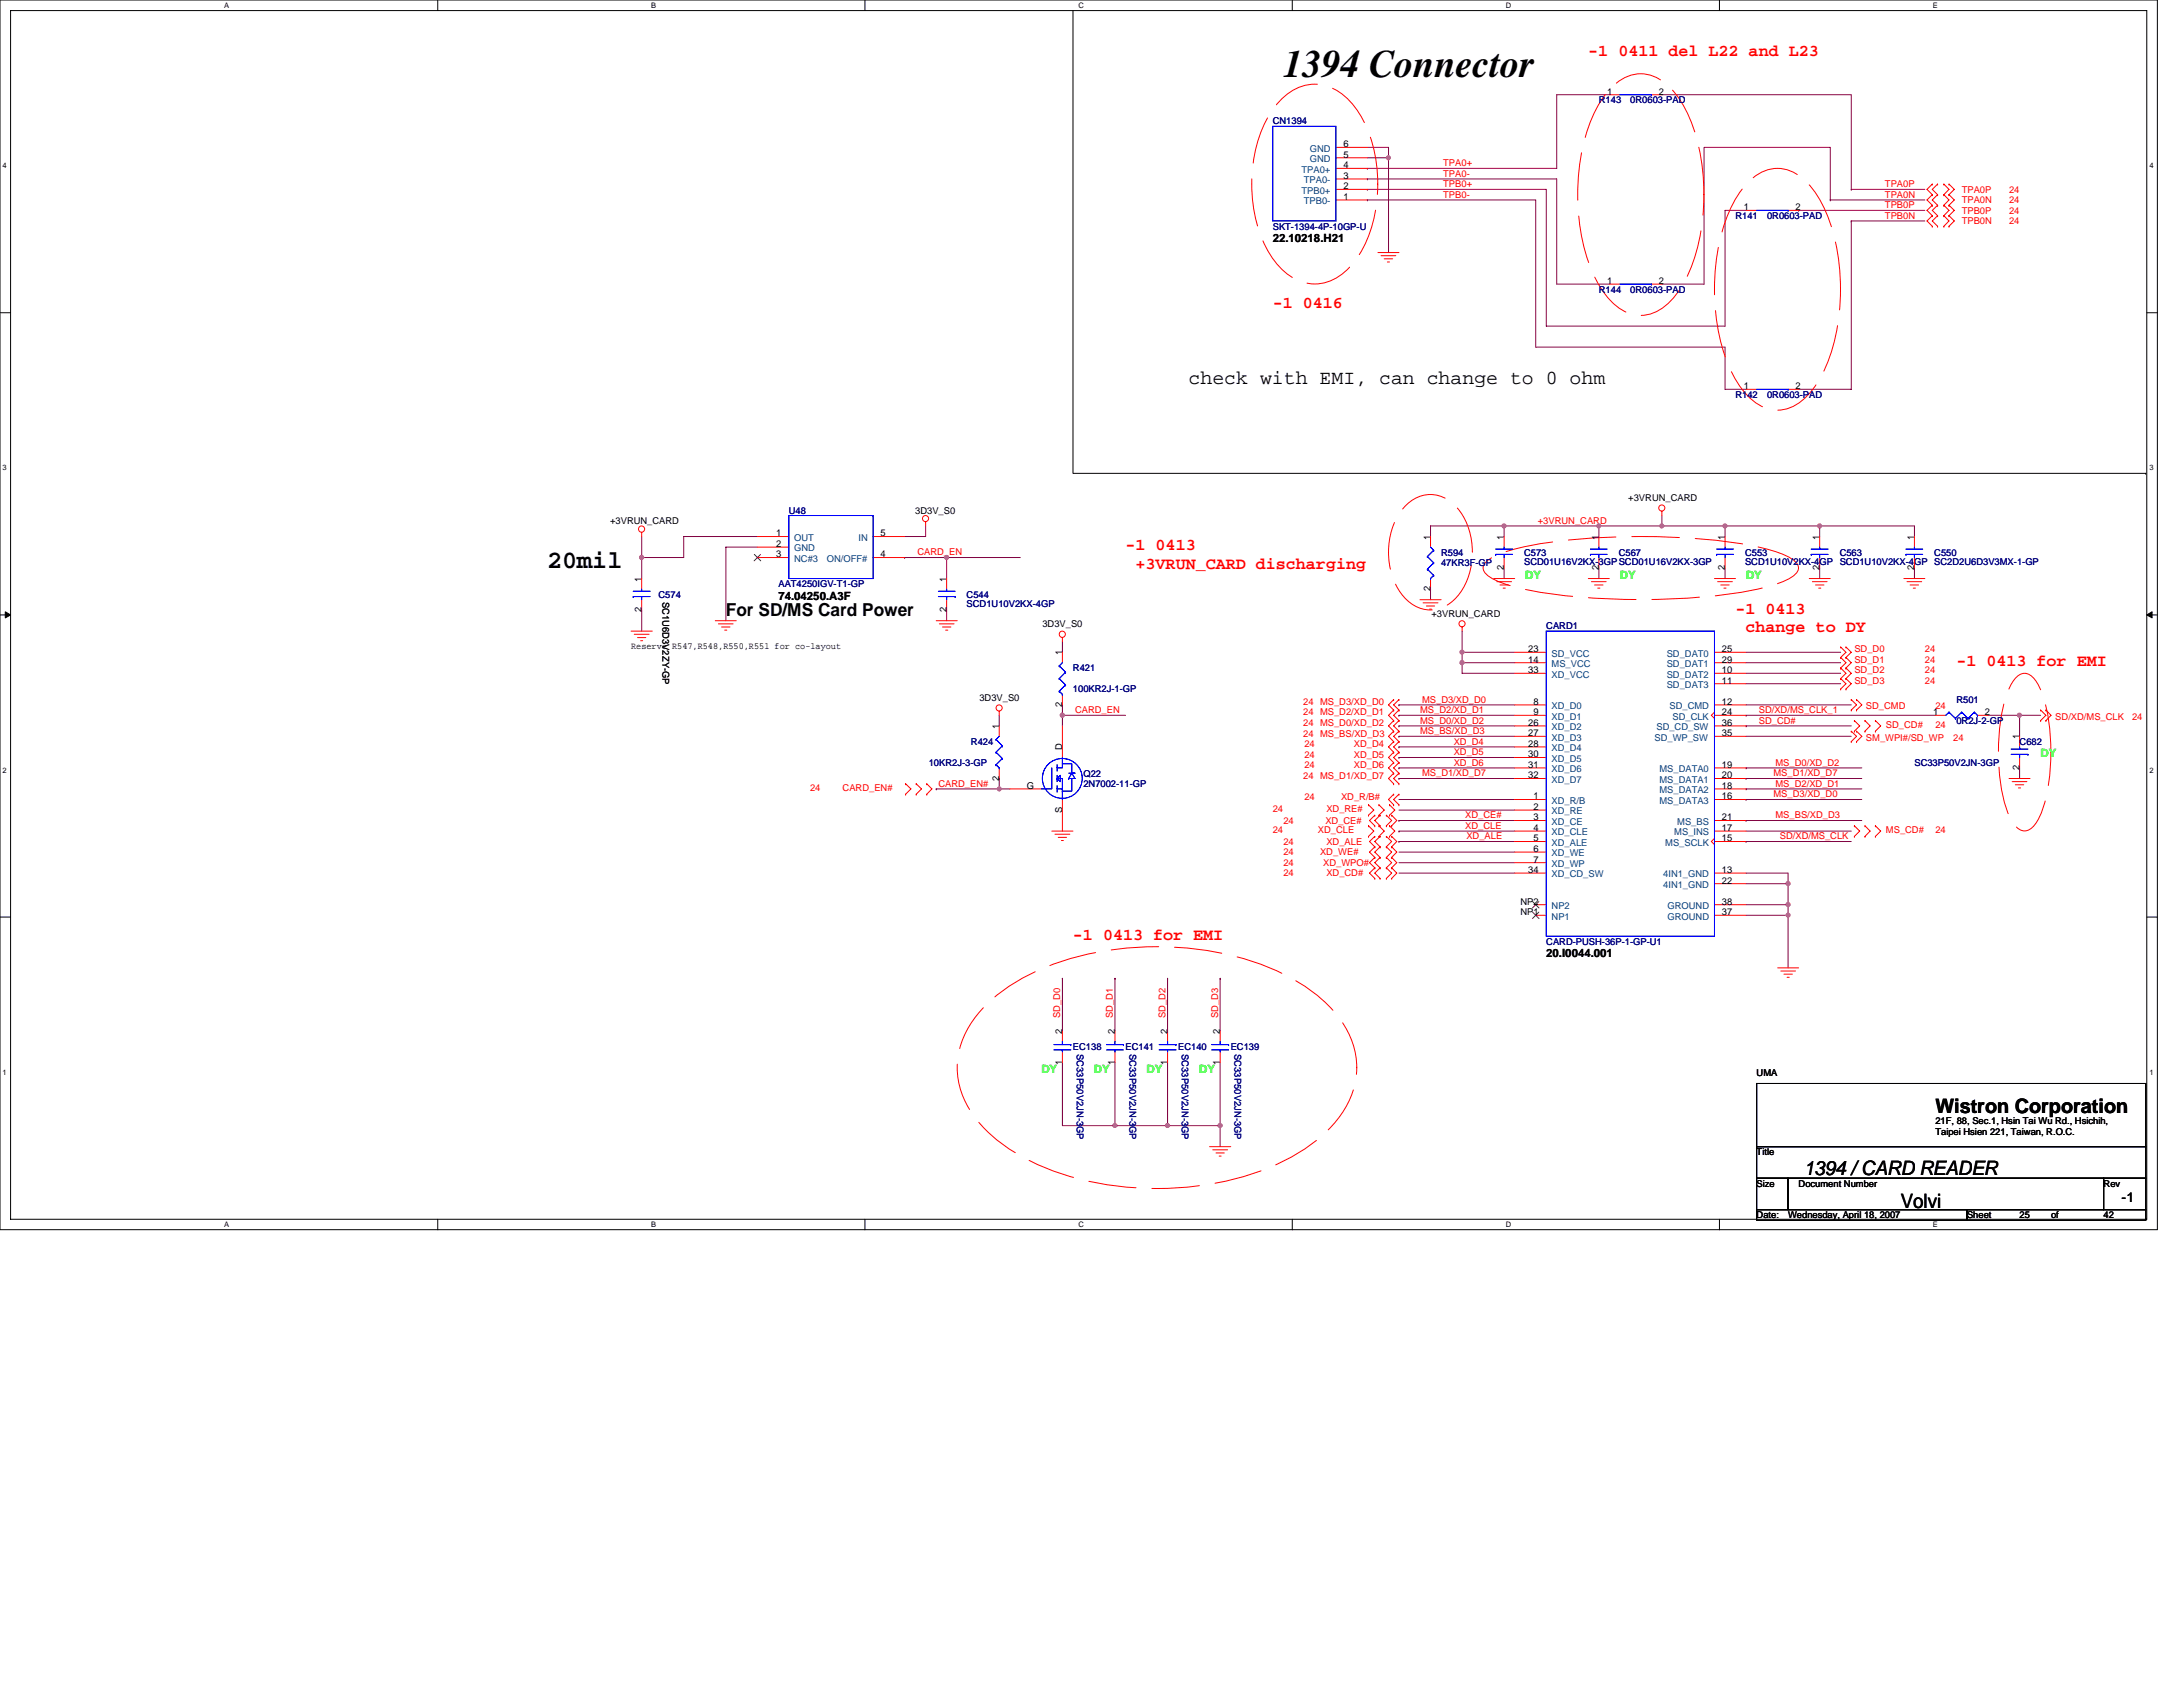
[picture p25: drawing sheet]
<svg xmlns="http://www.w3.org/2000/svg" width="279mm" height="216mm" viewBox="0 0 279 216" stroke-linecap="round" stroke-linejoin="round" font-family="sans-serif">
<defs><g id="words">
<text font-size="5" x="164.3" y="9.9">1394 Connector</text>
<text font-size="3.2" x="70" y="72.7">20mil</text>
<g font-size="2.5">
<text x="152.1" y="49.1">check with EMI, can change to 0 ohm</text>
<text x="247.7" y="142.4">Wistron Corporation</text>
<text x="230.9" y="150.4">1394 / CARD READER</text>
<text x="243.3" y="154.5">Volvi</text>
</g>
<text font-size="2.3" x="92.9" y="78.9">For SD/MS Card Power</text>
<g font-size="2.1" fill="#f00">
<text x="203.3" y="7.2">-1 0411 del L22 and L23</text>
<text x="162.9" y="39.5">-1 0416</text>
<text x="144.1" y="70.4">-1 0413</text>
<text x="145.3" y="72.9">+3VRUN_CARD discharging</text>
<text x="222.1" y="78.5">-1 0413</text>
<text x="223.4" y="80.9">change to DY</text>
<text x="250.4" y="85.3">-1 0413 for EMI</text>
<text x="137.3" y="120.2">-1 0413 for EMI</text>
</g>
<text font-size="1.7" x="271.5" y="153.8">-1</text>
<g font-size="1.5">
<text x="162.9" y="31">22.10218.H21</text>
<text x="99.6" y="76.8">74.04250.A3F</text>
<text x="197.9" y="122.5">20.I0044.001</text>
</g>
<g font-size="1.5" fill="#0f0">
<text x="195.2" y="74.1">DY</text>
<text x="207.3" y="74.1">DY</text>
<text x="223.5" y="74.1">DY</text>
<text x="261.2" y="96.9">DY</text>
<text x="133.3" y="137.3">DY</text>
<text x="140" y="137.3">DY</text>
<text x="146.7" y="137.3">DY</text>
<text x="153.5" y="137.3">DY</text>
</g>
<g font-size="1.2" fill="#000080">
<text x="162.9" y="15.9">CN1394</text>
<text x="204.6" y="13.2">R143</text>
<text x="208.7" y="13.2">0R0603-PAD</text>
<text x="162.9" y="29.4">SKT-1394-4P-10GP-U</text>
<text x="222.1" y="28">R141</text>
<text x="226.2" y="28">0R0603-PAD</text>
<text x="204.6" y="37.5">R144</text>
<text x="208.7" y="37.5">0R0603-PAD</text>
<text x="222.1" y="50.9">R142</text>
<text x="226.2" y="50.9">0R0603-PAD</text>
<text x="101" y="65.7">U48</text>
<text x="184.4" y="71.1">R594</text>
<text x="195.1" y="71.1">C573</text>
<text x="207.2" y="71.1">C567</text>
<text x="223.4" y="71.1">C553</text>
<text x="235.5" y="71.1">C563</text>
<text x="247.6" y="71.1">C550</text>
<text x="84.3" y="76.5">C574</text>
<text x="99.6" y="75.1">AAT4250IGV-T1-GP</text>
<text x="123.7" y="76.5">C544</text>
<text x="123.7" y="77.7">SCD1U10V2KX-4GP</text>
<text x="184.4" y="72.5">47KR3F-GP</text>
<text x="195.1" y="72.3">SCD01U16V2KX-3GPSCD01U16V2KX-3GP</text>
<text x="223.4" y="72.3">SCD1U10V2KX-4GP</text>
<text x="235.5" y="72.3">SCD1U10V2KX-4GP</text>
<text x="247.6" y="72.3">SC2D2U6D3V3MX-1-GP</text>
<text x="197.9" y="80.5">CARD1</text>
<text x="137.3" y="85.9">R421</text>
<text x="137.3" y="88.6">100KR2J-1-GP</text>
<text x="250.4" y="90">R501</text>
<text x="124.3" y="95.3">R424</text>
<text x="250.4" y="92.6">0R2J-2-GP</text>
<text x="258.5" y="95.3">C682</text>
<text x="118.9" y="98">10KR2J-3-GP</text>
<text x="138.7" y="99.4">Q22</text>
<text x="138.7" y="100.7">2N7002-11-GP</text>
<text x="245" y="98">SC33P50V2JN-3GP</text>
<text x="197.9" y="120.9">CARD-PUSH-36P-1-GP-U1</text>
<text x="137.3" y="134.4">EC138</text>
<text x="137.8" y="134.9" transform="rotate(90 137.8 134.9)">SC33P50V2JN-3GP</text>
<text x="144.1" y="134.4">EC141</text>
<text x="144.5" y="134.9" transform="rotate(90 144.5 134.9)">SC33P50V2JN-3GP</text>
<text x="150.8" y="134.4">EC140</text>
<text x="151.3" y="134.9" transform="rotate(90 151.3 134.9)">SC33P50V2JN-3GP</text>
<text x="157.5" y="134.4">EC139</text>
<text x="158" y="134.9" transform="rotate(90 158 134.9)">SC33P50V2JN-3GP</text>
</g>
<g font-size="1.2">
<text x="205.7" y="12.1">1</text>
<text x="212.3" y="12.1">2</text>
<text x="171.9" y="21.5">4</text>
<text x="171.9" y="20.2">5</text>
<text x="171.9" y="18.8">6</text>
<text x="171.9" y="22.9">3</text>
<text x="171.9" y="24.2">2</text>
<text x="171.9" y="25.6">1</text>
<text x="223.2" y="26.9">1</text>
<text x="229.8" y="26.9">2</text>
<text x="205.7" y="36.3">1</text>
<text x="212.3" y="36.3">2</text>
<text x="223.2" y="49.8">1</text>
<text x="229.8" y="49.8">2</text>
<text x="117.1" y="65.7">3D3V_S0</text>
<text x="208.4" y="64.1">+3VRUN_CARD</text>
<text x="78.1" y="67.1">+3VRUN_CARD</text>
<text x="99.3" y="68.6">1</text>
<text x="99.3" y="70">2</text>
<text x="99.3" y="71.3">3</text>
<text x="112.7" y="71.3">4</text>
<text x="112.7" y="68.6">5</text>
<text x="183.1" y="69.1" transform="rotate(-90 183.1 69.1)">1</text>
<text x="192.5" y="69.1" transform="rotate(-90 192.5 69.1)">1</text>
<text x="204.6" y="69.1" transform="rotate(-90 204.6 69.1)">1</text>
<text x="220.8" y="69.1" transform="rotate(-90 220.8 69.1)">1</text>
<text x="232.9" y="69.1" transform="rotate(-90 232.9 69.1)">1</text>
<text x="245" y="69.1" transform="rotate(-90 245 69.1)">1</text>
<text x="82.1" y="74.4" transform="rotate(-90 82.1 74.4)">1</text>
<text x="84.8" y="77" transform="rotate(90 84.8 77)">SC1U6D3V2ZY-GP</text>
<text x="121.1" y="74.4" transform="rotate(-90 121.1 74.4)">1</text>
<text x="183.1" y="75.7" transform="rotate(-90 183.1 75.7)">2</text>
<text x="192.5" y="73" transform="rotate(-90 192.5 73)">2</text>
<text x="204.6" y="73" transform="rotate(-90 204.6 73)">2</text>
<text x="220.8" y="73" transform="rotate(-90 220.8 73)">2</text>
<text x="232.9" y="73" transform="rotate(-90 232.9 73)">2</text>
<text x="245" y="73" transform="rotate(-90 245 73)">2</text>
<text x="80.8" y="83.1">Reserve R547,R548,R550,R551 for co-layout</text>
<text x="82.1" y="78.4" transform="rotate(-90 82.1 78.4)">2</text>
<text x="121.1" y="78.4" transform="rotate(-90 121.1 78.4)">2</text>
<text x="133.4" y="80.3">3D3V_S0</text>
<text x="136" y="83.9" transform="rotate(-90 136 83.9)">1</text>
<text x="183.2" y="78.9">+3VRUN_CARD</text>
<text x="195.6" y="83.5">23</text>
<text x="220.4" y="83.5">25</text>
<text x="125.3" y="89.7">3D3V_S0</text>
<text x="195.6" y="84.8">14</text>
<text x="195.6" y="86.1">33</text>
<text x="220.4" y="86.1">10</text>
<text x="220.4" y="87.5">11</text>
<text x="220.4" y="84.8">29</text>
<text x="127.9" y="93.3" transform="rotate(-90 127.9 93.3)">1</text>
<text x="136" y="96" transform="rotate(-90 136 96)">D</text>
<text x="136" y="90.5" transform="rotate(-90 136 90.5)">2</text>
<text x="195.6" y="92.9">26</text>
<text x="195.6" y="94.2">27</text>
<text x="195.6" y="95.6">28</text>
<text x="196.3" y="90.2">8</text>
<text x="196.3" y="91.5">9</text>
<text x="220.4" y="91.5">24</text>
<text x="220.4" y="92.9">36</text>
<text x="220.4" y="94.2">35</text>
<text x="220.4" y="90.2">12</text>
<text x="247.4" y="91.5">1</text>
<text x="254" y="91.5">2</text>
<text x="258.5" y="94.6" transform="rotate(-90 258.5 94.6)">1</text>
<text x="127.9" y="99.9" transform="rotate(-90 127.9 99.9)">2</text>
<text x="131.4" y="100.9">G</text>
<text x="195.6" y="96.9">30</text>
<text x="195.6" y="98.3">31</text>
<text x="195.6" y="99.6">32</text>
<text x="220.4" y="100.9">18</text>
<text x="220.4" y="98.3">19</text>
<text x="220.4" y="99.6">20</text>
<text x="258.5" y="98.6" transform="rotate(-90 258.5 98.6)">2</text>
<text x="136" y="104.1" transform="rotate(-90 136 104.1)">S</text>
<text x="196.3" y="102.3">1</text>
<text x="196.3" y="103.7">2</text>
<text x="196.3" y="105">3</text>
<text x="196.3" y="106.3">4</text>
<text x="196.3" y="107.7">5</text>
<text x="220.4" y="106.3">17</text>
<text x="220.4" y="107.7">15</text>
<text x="220.4" y="102.3">16</text>
<text x="220.4" y="105">21</text>
<text x="195.6" y="111.7">34</text>
<text x="196.3" y="109">6</text>
<text x="196.3" y="110.4">7</text>
<text x="220.4" y="111.7">13</text>
<text x="220.4" y="113.1">22</text>
<text x="194.6" y="115.8">NP2</text>
<text x="194.6" y="117.1">NP1</text>
<text x="220.4" y="117.1">37</text>
<text x="220.4" y="115.8">38</text>
<text x="136" y="136.2" transform="rotate(-90 136 136.2)">1</text>
<text x="136" y="132.3" transform="rotate(-90 136 132.3)">2</text>
<text x="142.7" y="136.2" transform="rotate(-90 142.7 136.2)">1</text>
<text x="142.7" y="132.3" transform="rotate(-90 142.7 132.3)">2</text>
<text x="149.4" y="136.2" transform="rotate(-90 149.4 136.2)">1</text>
<text x="149.4" y="132.3" transform="rotate(-90 149.4 132.3)">2</text>
<text x="156.1" y="136.2" transform="rotate(-90 156.1 136.2)">1</text>
<text x="156.1" y="132.3" transform="rotate(-90 156.1 132.3)">2</text>
<text x="224.8" y="137.8">UMA</text>
<text x="247.7" y="143.8">21F, 88, Sec.1, Hsin Tai Wu Rd., Hsichih,</text>
<text x="224.8" y="147.8">Title</text>
<text x="247.7" y="145.2">Taipei Hsien 221, Taiwan, R.O.C.</text>
<text x="224.8" y="151.9">Size</text>
<text x="224.8" y="155.9">Date:</text>
<text x="228.9" y="155.9">Wednesday, April 18, 2007</text>
<text x="230.2" y="151.9">Document Number</text>
<text x="251.8" y="155.9">Sheet</text>
<text x="258.5" y="155.9">25</text>
<text x="262.5" y="155.9">of</text>
<text x="269.2" y="151.9">Rev</text>
<text x="269.2" y="155.9">42</text>
</g>
<g font-size="1.2" fill="#004080">
<text x="166.6" y="22.1">TPA0+</text>
<text x="166.9" y="23.5">TPA0-</text>
<text x="167.6" y="20.7">GND</text>
<text x="167.6" y="19.4">GND</text>
<text x="166.6" y="24.8">TPB0+</text>
<text x="166.9" y="26.1">TPB0-</text>
<text x="101.6" y="69.2">OUT</text>
<text x="101.6" y="70.6">GND</text>
<text x="101.6" y="71.9">NC#3</text>
<text x="105.8" y="71.9">ON/OFF#</text>
<text x="109.9" y="69.2">IN</text>
<text x="198.6" y="85.4">MS_VCC</text>
<text x="198.6" y="84">SD_VCC</text>
<text x="198.6" y="86.7">XD_VCC</text>
<text x="213.3" y="86.7">SD_DAT2</text>
<text x="213.3" y="88.1">SD_DAT3</text>
<text x="213.3" y="84">SD_DAT0</text>
<text x="213.3" y="85.4">SD_DAT1</text>
<text x="198.6" y="90.8">XD_D0</text>
<text x="198.6" y="92.1">XD_D1</text>
<text x="198.6" y="93.5">XD_D2</text>
<text x="198.6" y="94.8">XD_D3</text>
<text x="211.8" y="94.8">SD_WP_SW</text>
<text x="212" y="93.5">SD_CD_SW</text>
<text x="213.7" y="90.8">SD_CMD</text>
<text x="214.1" y="92.1">SD_CLK</text>
<text x="198.6" y="96.1">XD_D4</text>
<text x="198.6" y="97.5">XD_D5</text>
<text x="198.6" y="98.8">XD_D6</text>
<text x="198.6" y="100.2">XD_D7</text>
<text x="212.4" y="101.5">MS_DATA2</text>
<text x="212.4" y="98.8">MS_DATA0</text>
<text x="212.4" y="100.2">MS_DATA1</text>
<text x="198.6" y="102.9">XD_R/B</text>
<text x="198.6" y="104.2">XD_RE</text>
<text x="198.6" y="105.6">XD_CE</text>
<text x="198.6" y="106.9">XD_CLE</text>
<text x="212.4" y="102.9">MS_DATA3</text>
<text x="214.3" y="106.9">MS_INS</text>
<text x="214.7" y="105.6">MS_BS</text>
<text x="198.6" y="108.2">XD_ALE</text>
<text x="198.6" y="109.6">XD_WE</text>
<text x="198.6" y="111">XD_WP</text>
<text x="198.6" y="112.3">XD_CD_SW</text>
<text x="212.9" y="112.3">4IN1_GND</text>
<text x="212.9" y="113.6">4IN1_GND</text>
<text x="213.1" y="108.2">MS_SCLK</text>
<text x="198.6" y="116.3">NP2</text>
<text x="198.6" y="117.7">NP1</text>
<text x="213.4" y="117.7">GROUND</text>
<text x="213.4" y="116.3">GROUND</text>
</g>
<g font-size="1.2" fill="#f00">
<text x="184.7" y="24">TPB0+</text>
<text x="184.7" y="22.6">TPA0-</text>
<text x="184.7" y="21.3">TPA0+</text>
<text x="241.3" y="24">TPA0P</text>
<text x="184.7" y="25.3">TPB0-</text>
<text x="241.3" y="26.6">TPB0P</text>
<text x="241.3" y="28">TPB0N</text>
<text x="241.3" y="25.3">TPA0N</text>
<text x="251.1" y="28.7">TPB0N</text>
<text x="251.1" y="24.7">TPA0P</text>
<text x="251.1" y="26">TPA0N</text>
<text x="251.1" y="27.4">TPB0P</text>
<text x="257.1" y="28.7">24</text>
<text x="257.1" y="26">24</text>
<text x="257.1" y="24.7">24</text>
<text x="257.1" y="27.4">24</text>
<text x="117.4" y="71.1">CARD_EN</text>
<text x="196.8" y="67">+3VRUN_CARD</text>
<text x="237.3" y="83.5">SD_D0</text>
<text x="246.4" y="83.5">24</text>
<text x="182" y="89.9">MS_D3/XD_D0</text>
<text x="237.3" y="84.8">SD_D1</text>
<text x="237.3" y="86.2">SD_D2</text>
<text x="237.3" y="87.5">SD_D3</text>
<text x="246.4" y="84.8">24</text>
<text x="246.4" y="86.2">24</text>
<text x="246.4" y="87.5">24</text>
<text x="137.6" y="91.3">CARD_EN</text>
<text x="166.8" y="94.3">24 MS_BS/XD_D3</text>
<text x="166.8" y="92.9">24 MS_D0/XD_D2</text>
<text x="166.8" y="91.6">24 MS_D2/XD_D1</text>
<text x="166.8" y="90.2">24 MS_D3/XD_D0</text>
<text x="166.9" y="95.6">24</text>
<text x="173.3" y="95.6">XD_D4</text>
<text x="181.8" y="92.6">MS_D0/XD_D2</text>
<text x="181.8" y="94">MS_BS/XD_D3</text>
<text x="181.8" y="91.3">MS_D2/XD_D1</text>
<text x="186.1" y="95.3">XD_D4</text>
<text x="225.1" y="91.3">SD/XD/MS_CLK_1</text>
<text x="225.1" y="92.6">SD_CD#</text>
<text x="238.8" y="90.8">SD_CMD</text>
<text x="238.8" y="94.8">SM_WPI#/SD_WP</text>
<text x="241.4" y="93.2">SD_CD#</text>
<text x="247.7" y="93.2">24</text>
<text x="247.7" y="90.8">24</text>
<text x="250" y="94.8">24</text>
<text x="263.1" y="92.1">SD/XD/MS_CLK</text>
<text x="272.9" y="92.1">24</text>
<text x="103.7" y="101.3">24</text>
<text x="107.8" y="101.3">CARD_EN#</text>
<text x="120.1" y="100.7">CARD_EN#</text>
<text x="166.8" y="99.7">24 MS_D1/XD_D7</text>
<text x="166.9" y="98.3">24</text>
<text x="166.9" y="97">24</text>
<text x="173.3" y="98.3">XD_D6</text>
<text x="173.3" y="97">XD_D5</text>
<text x="182" y="99.4">MS_D1/XD_D7</text>
<text x="186.1" y="98">XD_D6</text>
<text x="186.1" y="96.7">XD_D5</text>
<text x="227" y="99.4">MS_D1/XD_D7</text>
<text x="227.2" y="98">MS_D0/XD_D2</text>
<text x="227.2" y="100.7">MS_D2/XD_D1</text>
<text x="162.9" y="106.7">24</text>
<text x="162.9" y="103.9">24</text>
<text x="164.3" y="105.4">24</text>
<text x="166.9" y="102.3">24</text>
<text x="168.7" y="106.7">XD_CLE</text>
<text x="169.6" y="105.4">XD_CE#</text>
<text x="169.8" y="103.9">XD_RE#</text>
<text x="171.6" y="102.3">XD_R/B#</text>
<text x="187.5" y="104.7">XD_CE#</text>
<text x="187.5" y="106.1">XD_CLE</text>
<text x="187.7" y="107.4">XD_ALE</text>
<text x="227" y="102">MS_D3/XD_D0</text>
<text x="227.2" y="104.7">MS_BS/XD_D3</text>
<text x="227.8" y="107.4">SD/XD/MS_CLK</text>
<text x="241.4" y="106.7">MS_CD#</text>
<text x="247.7" y="106.7">24</text>
<text x="164.3" y="110.8">24</text>
<text x="164.3" y="109.5">24</text>
<text x="164.3" y="108.1">24</text>
<text x="164.3" y="112.2">24</text>
<text x="169" y="109.5">XD_WE#</text>
<text x="169.4" y="110.8">XD_WPO#</text>
<text x="169.8" y="108.1">XD_ALE</text>
<text x="169.8" y="112.2">XD_CD#</text>
<text x="135.7" y="130.3" transform="rotate(-90 135.7 130.3)">SD_D0</text>
<text x="142.4" y="130.3" transform="rotate(-90 142.4 130.3)">SD_D1</text>
<text x="149.2" y="130.3" transform="rotate(-90 149.2 130.3)">SD_D2</text>
<text x="155.9" y="130.3" transform="rotate(-90 155.9 130.3)">SD_D3</text>
</g>
<g font-size="1">
<text x="28.7" y="1">A</text>
<text x="83.4" y="1">B</text>
<text x="138" y="1">C</text>
<text x="192.7" y="1">D</text>
<text x="247.4" y="1">E</text>
<text x=".3" y="21.5">4</text>
<text x="275.1" y="21.5">4</text>
<text x=".3" y="60.2">3</text>
<text x="275.1" y="60.2">3</text>
<text x=".3" y="98.9">2</text>
<text x="275.1" y="98.9">2</text>
<text x=".3" y="137.5">1</text>
<text x="275.1" y="137.5">1</text>
<text x="28.7" y="157">A</text>
<text x="83.4" y="157">B</text>
<text x="138" y="157">C</text>
<text x="192.7" y="157">D</text>
<text x="247.4" y="157">E</text>
</g>
</g></defs>
<path d="M0 0h276.1v157.4h-276.1zM1.4 1.4h273.4v154.6h-273.4z" fill="none" stroke="#000" stroke-width=".13"/>
<g fill="#fff">
<path d="M28.7 .1h.6v1.1h-.6z"/>
<path d="M28.7 156.2h.6v1h-.6z"/>
</g>
<path d="M56 0v1.4M56 156v1.4" fill="none" stroke="#000" stroke-width=".13"/>
<g fill="#fff">
<path d="M83.4 .1h.6v1.1h-.6z"/>
<path d="M83.4 156.2h.6v1h-.6z"/>
</g>
<path d="M110.7 0v1.4M110.7 156v1.4" fill="none" stroke="#000" stroke-width=".13"/>
<g fill="#fff">
<path d="M138 .1h.7v1.1h-.7z"/>
<path d="M138 156.2h.7v1h-.7z"/>
</g>
<path d="M165.4 0v1.4M165.4 156v1.4" fill="none" stroke="#000" stroke-width=".13"/>
<g fill="#fff">
<path d="M192.7 .1h.7v1.1h-.7z"/>
<path d="M192.7 156.2h.7v1h-.7z"/>
</g>
<path d="M220.1 0v1.4M220.1 156v1.4" fill="none" stroke="#000" stroke-width=".13"/>
<g fill="#fff">
<path d="M247.4 .1h.6v1.1h-.6z"/>
<path d="M247.4 156.2h.6v1h-.6z"/>
<path d="M.3 20.7h.6v1h-.6z"/>
<path d="M275.1 20.7h.5v1h-.5z"/>
<path d="M.3 59.4h.6v1h-.6z"/>
<path d="M275.1 59.4h.5v1h-.5z"/>
</g>
<path d="M0 40h1.4M274.8 40h1.3" fill="none" stroke="#000" stroke-width=".13"/>
<g fill="#fff">
<path d="M.3 98h.6v1.1h-.6z"/>
<path d="M275.1 98h.5v1.1h-.5z"/>
</g>
<path d="M0 78.7h1.4M274.8 78.7h1.3" fill="none" stroke="#000" stroke-width=".13"/>
<path d="M.7 78.3l.7 .4-.7 .4zM274.8 78.7l.6-.4v.8z" fill="#000" stroke="#000" stroke-width=".13"/>
<g fill="#fff">
<path d="M.3 136.7h.6v1.1h-.6z"/>
<path d="M275.1 136.7h.5v1.1h-.5z"/>
</g>
<path d="M137.3 1.4v59.2h137.3M274.6 60.6h.1M0 117.4h1.4M274.8 117.4h1.3M224.8 138.7h49.8v8h-49.8zM224.8 150.8h4.1v4h-4.1zM224.8 146.7h49.8v4.1h-49.8zM224.8 154.8h27v1.4h-27zM228.9 150.8h40.3v4h-40.3zM251.8 154.8h22.8v1.4h-22.8zM269.2 150.8h5.4v4h-5.4z" fill="none" stroke="#000" stroke-width=".13"/>
<g fill="none" stroke="#800040" stroke-width=".13">
<path d="M175 18.9h2.7v1.3M206 12.1h-6.8v9.4h-24.2M212.7 12.1h24.2v12.1M175 20.2h2.7M175 25.6h.1M175 25.6h21.6v18.8h24.2v5.4h2.7M175 24.2h.1M175 22.9h.1M175 24.2h22.9v17.5h22.9v-14.8h2.7M175 22.9h24.2v13.5h6.8M175 21.5h.1M177.7 20.2h.1"/>
<path d="M177.7 20.2v12.1M230.2 26.9h.1M230.2 26.9h16.2M234.3 25.6v-6.7h-16.2v17.5h-5.4M234.3 25.6h.1M234.3 25.6h12.1M236.9 28.3v21.5h-6.7M236.9 28.3h.1M236.9 24.2h.1M236.9 24.2h9.5M236.9 28.3h9.5M82.1 68.7v2.7"/>
<path d="M82.1 78.1v2.7M82.1 71.4h.1M82.1 71.4v2.6M96.9 68.7h-9.4v2.7h-5.4M96.9 70h-4v9.4M115.8 71.4h.1M115.8 71.4h14.8M118.5 67.3v1.4h-2.7M121.2 78.1v1.3M121.2 71.4v2.6M121.2 71.4h.1M183.1 67.3h.1"/>
<path d="M183.1 67.3v1.4M183.1 75.4h.1M183.1 67.3h9.4M183.1 75.4v1.4M192.5 72.7v1.3M192.5 67.3h12.1v1.4M192.5 67.3h.1M192.5 67.3v1.4M204.6 72.7v1.3M204.6 67.3h40.4v1.4M204.6 67.3h.1M212.7 66v1.3"/>
<path d="M212.7 67.3h.1M220.8 67.3v1.4M220.8 72.7v1.3M220.8 67.3h.1M232.9 67.3v1.4M232.9 67.3h.1M232.9 72.7v1.3M245 72.7v1.3M127.9 91.5v1.4M127.9 99.6h.1M127.9 99.6v1.4M136 91.5v1.4"/>
<path d="M136 91.5h.1M136 90.2v1.3M136 82.1v1.4M136 91.5h8.1M179 98.3h.1M179 99.6h.1M179 95.6h.1M179 96.9h.1M179 92.9h.1M179 94.2h.1M179 90.2h.1M179 91.5h.1"/>
<path d="M179 91.5h14.9M179 98.3h14.9M179 99.6h14.9M179 95.6h14.9M179 96.9h14.9M179 92.9h14.9M179 94.2h14.9M179 90.2h14.9M187.1 84.8v1.4h6.8M187.1 84.8h.1M187.1 80.8v4M187.1 83.5h.1"/>
<path d="M187.1 84.8h6.8M187.1 83.5h6.8M223.5 91.5h.1M223.5 90.2h13.4M223.5 94.2h13.4M223.5 92.9h.1M223.5 87.5h12.1M223.5 86.2h12.1M223.5 84.8h12.1M223.5 83.5h12.1M223.5 99.6h.1M223.5 98.3h.1"/>
<path d="M223.5 91.5h24.2M223.5 98.3h14.8M223.5 99.6h14.8M223.5 92.9h13.4M254.4 91.5h4.1M258.5 98.3v1.3M258.5 91.5v2.7M258.5 91.5h.1M258.5 91.5h2.7M119.8 101h.1M119.8 101h8.1M127.9 101h1.3"/>
<path d="M179 109.1h14.9M179 105h.1M179 107.7h.1M179 111.7h14.9M179 103.7h14.9M179 110.4h14.9M179 102.3h14.9M179 106.4h.1M179 107.7h14.9M179 105h14.9M179 106.4h14.9M223.5 107.7h.1"/>
<path d="M223.5 106.4h13.4M223.5 111.7h5.4v1.4M223.5 102.3h.1M223.5 101h.1M223.5 105h.1M223.5 107.7h13.4M223.5 105h14.8M223.5 117.1h5.4M223.5 115.8h5.4M223.5 113.1h5.4M223.5 101h14.8M223.5 102.3h14.8"/>
<path d="M228.9 117.1h.1M228.9 117.1v6.8M228.9 115.8h.1M228.9 115.8v1.3M228.9 113.1h.1M228.9 113.1v2.7M136 136v8.1h6.7M136 125.2h.1M136 125.2v6.7M142.7 125.2h.1M142.7 125.2v6.7M142.7 136v8.1"/>
<path d="M149.4 125.2h.1M149.4 125.2v6.7M149.4 136v8.1M156.2 125.2h.1M156.2 125.2v6.7M156.2 136v8.1M142.7 144.1h.1M142.7 144.1h13.5v2.6M149.4 144.1h.1M156.2 144.1h.1"/>
</g>
<g fill="#f0f" stroke="#f0f" stroke-width=".13">
<circle cx="232.9" cy="67.3" r=".26"/>
<circle cx="212.7" cy="67.3" r=".26"/>
<circle cx="220.8" cy="67.3" r=".26"/>
<circle cx="177.7" cy="20.2" r=".25"/>
<circle cx="228.9" cy="117.1" r=".25"/>
<circle cx="187.1" cy="84.8" r=".27"/>
<circle cx="228.8" cy="115.8" r=".26"/>
<circle cx="228.8" cy="113.1" r=".26"/>
<circle cx="187.1" cy="83.5" r=".26"/>
<circle cx="204.6" cy="67.3" r=".25"/>
<circle cx="121.2" cy="71.3" r=".26"/>
<circle cx="82.1" cy="71.3" r=".27"/>
<circle cx="127.9" cy="101" r=".25"/>
<circle cx="136" cy="91.5" r=".27"/>
<circle cx="258.5" cy="91.5" r=".26"/>
<circle cx="142.7" cy="144" r=".26"/>
<circle cx="156.2" cy="144" r=".26"/>
<circle cx="149.4" cy="144" r=".26"/>
<circle cx="192.5" cy="67.3" r=".26"/>
</g>
<g fill="none" stroke="#f00" stroke-width=".13">
<path d="M171 18.9h4M206 12.1h1.3M211.4 12.1h1.3M171 25.6h4M171 24.2h4M171 22.9h4M171 21.5h4M171 20.2h4M176.4 32.3h2.6M176.8 32.7h1.8M177.2 33.1h1M177.6 33.5h.2"/>
<path d="M206 36.4h1.3M211.4 36.4h1.3M223.5 26.9h1.3M228.9 26.9h1.3M247.3 29h.1M247.3 27.6h.1M247.3 24.9h.1M247.3 23.6h.1M247.3 26.3h.1M247.3 27.6l-.7 .7 .7 .7M247.3 23.6l-.7 .6 .7 .7M247.3 24.9l-.7 .7 .7 .7"/>
<path d="M247.3 26.3l-.7 .6 .7 .7M248 29h.1M248 27.6h.1M248 24.9h.1M248 23.6h.1M248 26.3h.1M248 27.6l-.7 .7 .7 .7M248 23.6l-.7 .6 .7 .7M248 24.9l-.7 .7 .7 .7M248 26.3l-.7 .6 .7 .7M248.8 27.6h.1M248.8 29h.1"/>
<path d="M248.8 23.6h.1M248.8 24.9h.1M248.8 26.3h.1M248.8 27.6l.6 .7-.6 .7M248.8 23.6l.6 .6-.6 .7M248.8 24.9l.6 .7-.6 .7M248.8 26.3l.6 .6-.6 .7M249.4 29h.1M249.4 27.6h.1M249.4 24.9h.1M249.4 23.6h.1M249.4 26.3h.1"/>
<path d="M249.4 27.6l.7 .7-.7 .7M249.4 23.6l.7 .6-.7 .7M249.4 24.9l.7 .7-.7 .7M249.4 26.3l.7 .6-.7 .7M223.5 49.8h1.3M228.9 49.8h1.3M82.1 68.1v.6M82.1 74v1.4M82.1 76.8v1.3M91.5 79.4h2.7M91.9 79.8h1.9M96.9 68.7h4.1"/>
<path d="M96.9 70h4.1M96.9 71.4h4.1M111.7 68.7h4.1M111.7 71.4h4.1M118.5 66.8v.5M119.8 79.4h2.7M120.2 79.8h1.9M121.2 74v1.4M121.2 76.8v1.3M181.7 76.8h2.7M182.1 77.2h1.9M182.6 77.6h1"/>
<path d="M183 78h.2M183.1 68.7v1.3M183.1 74v1.4M191.2 74h2.7M191.6 74.4h1.9M192 74.9h1.1M192.4 75.3h.3M192.5 68.7v1.3M192.5 71.4v1.3M203.3 74h2.7M203.7 74.4h1.9M204.1 74.9h1.1"/>
<path d="M204.5 75.3h.3M204.6 68.7v1.3M204.6 71.4v1.3M212.7 65.4v.6M219.4 74h2.7M219.8 74.4h1.9M220.2 74.9h1.1M220.6 75.3h.3M220.8 68.7v1.3M220.8 71.4v1.3M231.6 74h2.7M232 74.4h1.8"/>
<path d="M232.4 74.9h1M232.8 75.3h.2M232.9 68.7v1.3M232.9 71.4v1.3M243.7 74h2.7M244.1 74.4h1.9M244.5 74.9h1.1M244.9 75.3h.3M245 68.7v1.3M245 71.4v1.3M80.8 80.8h2.7M81.2 81.2h1.9"/>
<path d="M81.6 81.6h1.1M82 82h.3M92.4 80.2h1M92.8 80.6h.2M120.6 80.2h1.1M121 80.6h.3M127.9 91v.5M127.9 92.9v1.3M127.9 98.3v1.3M136 81.6v.5M136 83.5v1.3M136 88.9v1.3"/>
<path d="M136 92.9v4M178.4 99h.1M178.4 94.9h.1M178.4 93.6h.1M178.4 92.2h.1M178.4 90.9h.1M178.4 89.5h.1M178.4 97.6h.1M178.4 96.3h.1M178.4 99l-.7 .6 .7 .7M178.4 93.6l-.7 .6 .7 .7M178.4 92.2l-.7 .7 .7 .7"/>
<path d="M178.4 90.9l-.7 .6 .7 .7M178.4 89.5l-.7 .7 .7 .7M178.4 97.6l-.7 .7 .7 .7M178.4 96.3l-.7 .6 .7 .7M178.4 94.9l-.7 .7 .7 .7M179 99h.1M179 94.9h.1M179 93.6h.1M179 92.2h.1M179 90.9h.1M179 89.5h.1M179 97.6h.1"/>
<path d="M179 96.3h.1M179 99l-.6 .6 .6 .7M179 93.6l-.6 .6 .6 .7M179 92.2l-.6 .7 .6 .7M179 90.9l-.6 .6 .6 .7M179 89.5l-.6 .7 .6 .7M179 97.6l-.6 .7 .6 .7M179 96.3l-.6 .6 .6 .7M179 94.9l-.6 .7 .6 .7M187.1 80.2v.6M193.9 90.2h4M193.9 91.5h4"/>
<path d="M193.9 86.2h4M193.9 84.8h4M193.9 98.3h4M193.9 99.6h4M193.9 83.5h4M193.9 92.9h4M193.9 94.2h4M193.9 95.6h4M193.9 96.9h4M219.4 90.2h4.1M219.4 91.5h4.1M219.4 86.2h4.1"/>
<path d="M219.4 87.5h4.1M219.4 84.8h4.1M219.4 98.3h4.1M219.4 99.6h4.1M219.4 83.5h4.1M219.4 91.1l-.4 .4 .4 .4M219.4 92.9h4.1M219.4 94.2h4.1M235.6 84.1h.1M235.6 82.8h.1M235.6 85.5h.1M235.6 86.8h.1"/>
<path d="M235.6 88.2h.1M235.6 82.8l.7 .7-.7 .6M235.6 84.1l.7 .7-.7 .7M235.6 85.5l.7 .7-.7 .6M235.6 86.8l.7 .7-.7 .7M236.3 84.1h.1M236.3 82.8h.1M236.3 85.5h.1M236.3 86.8h.1M236.3 88.2h.1M236.3 82.8l.6 .7-.6 .6M236.3 84.1l.6 .7-.6 .7"/>
<path d="M236.3 85.5l.6 .7-.6 .6M236.3 86.8l.6 .7-.6 .7M236.9 89.5h.1M236.9 90.9h.1M236.9 93.6h.1M236.9 94.9h.1M236.9 89.5l.7 .7-.7 .7M236.9 93.6l.7 .6-.7 .7M237.3 92.2h.1M237.3 93.6h.1M237.3 92.2l.7 .7-.7 .7M237.6 89.5h.1"/>
<path d="M237.6 90.9h.1M237.6 93.6h.1M237.6 94.9h.1M237.6 89.5l.7 .7-.7 .7M237.6 93.6l.7 .6-.7 .7M238.7 93.6h.1M238.7 92.2h.1M238.7 92.2l.7 .7-.7 .7M240 92.2h.1M240 93.6h.1M240 92.2l.7 .7-.7 .7M247.7 91.5h1.3"/>
<path d="M253.1 91.5h1.3M257.1 99.6h2.7M258.5 94.2v1.4M258.5 96.9v1.4M261.2 90.9h.1M261.2 92.2h.1M261.2 90.9l.7 .6-.7 .7M261.9 90.9h.1M261.9 92.2h.1M261.9 90.9l.6 .6-.6 .7M115.9 101.6h.1M115.9 100.3h.1"/>
<path d="M115.9 100.3l.7 .7-.7 .6M117.3 100.3h.1M117.3 101.6h.1M117.3 100.3l.6 .7-.6 .6M118.6 101.6h.1M118.6 100.3h.1M118.6 100.3l.7 .7-.7 .6M129.2 101h4.1M134.6 106.4h2.7M135 106.8h1.9M135.4 107.2h1.1M135.8 107.6h.3"/>
<path d="M136 102.3v4.1M175.2 104.3h.1M175.2 103h.1M175.2 107h.1M175.2 105.7h.1M175.2 103l.6 .7-.6 .6M175.2 105.7l.6 .7-.6 .6M176 109.7h.1M176 108.4h.1M176 105.7h.1M176 104.3h.1M176 107h.1"/>
<path d="M176 111.1h.1M176 112.4h.1M176 108.4l-.7 .7 .7 .6M176 104.3l-.7 .7 .7 .7M176 107l-.7 .7 .7 .7M176 109.7l-.7 .7 .7 .7M176 111.1l-.7 .6 .7 .7M176.5 103h.1M176.5 104.3h.1M176.5 105.7h.1M176.5 107h.1M176.5 103l.7 .7-.7 .6"/>
<path d="M176.5 105.7l.7 .7-.7 .6M176.6 108.4h.1M176.6 109.7h.1M176.6 104.3h.1M176.6 105.7h.1M176.6 107h.1M176.6 111.1h.1M176.6 112.4h.1M176.6 108.4l-.6 .7 .6 .6M176.6 104.3l-.6 .7 .6 .7M176.6 107l-.6 .7 .6 .7M176.6 109.7l-.6 .7 .6 .7"/>
<path d="M176.6 111.1l-.6 .6 .6 .7M177.4 109.7h.1M177.4 108.4h.1M177.4 105.7h.1M177.4 104.3h.1M177.4 107h.1M177.4 111.1h.1M177.4 112.4h.1M177.4 108.4l.7 .7-.7 .6M177.4 104.3l.7 .7-.7 .7M177.4 107l.7 .7-.7 .7M177.4 109.7l.7 .7-.7 .7"/>
<path d="M177.4 111.1l.7 .6-.7 .7M177.8 104.3h.1M177.8 103h.1M177.8 107h.1M177.8 105.7h.1M177.8 105.7l.7 .7-.7 .6M177.8 103l.7 .7-.7 .6M178.1 109.7h.1M178.1 108.4h.1M178.1 105.7h.1M178.1 104.3h.1M178.1 107h.1"/>
<path d="M178.1 111.1h.1M178.1 112.4h.1M178.1 108.4l.7 .7-.7 .6M178.1 104.3l.7 .7-.7 .7M178.1 107l.7 .7-.7 .7M178.1 109.7l.7 .7-.7 .7M178.1 111.1l.7 .6-.7 .7M178.4 100.3h.1M178.4 103h.1M178.4 101.6h.1M178.4 101.6l-.7 .7 .7 .7M179 100.3h.1"/>
<path d="M179 103h.1M179 101.6h.1M179 101.6l-.6 .7 .6 .7M193.9 102.3h4M193.9 103.7h4M193.9 105h4M193.9 106.4h4M193.9 107.7h4M193.9 109.1h4M193.9 110.4h4M193.9 111.7h4M196.6 117.1h1.3"/>
<path d="M196.6 115.8h1.3M219.4 102.3h4.1M219.4 105h4.1M219.4 106.4h4.1M219.4 107.7h4.1M219.4 107.3l-.4 .4 .4 .4M219.4 101h4.1M219.4 111.7h4.1M219.4 117.1h4.1M219.4 115.8h4.1M219.4 113.1h4.1M237.3 105.7h.1"/>
<path d="M237.3 107h.1M237.3 105.7l.7 .7-.7 .6M238.7 107h.1M238.7 105.7h.1M238.7 105.7l.7 .7-.7 .6M240 105.7h.1M240 107h.1M240 105.7l.7 .7-.7 .6M257.5 100h1.9M257.9 100.4h1.1M258.3 100.8h.3M136 131.9v1.4"/>
<path d="M136 134.6v1.4M142.7 131.9v1.4M142.7 134.6v1.4M149.4 131.9v1.4M149.4 134.6v1.4M156.2 131.9v1.4M156.2 134.6v1.4M227.5 123.9h2.7M227.9 124.3h1.9M228.3 124.7h1.1M228.7 125.1h.3M154.8 146.7h2.7"/>
<path d="M155.2 147.2h1.9M155.6 147.6h1.1M156 148h.3"/>
<circle cx="82.1" cy="67.7" r=".4"/>
<circle cx="118.5" cy="66.4" r=".39"/>
<circle cx="187.1" cy="79.8" r=".39"/>
<circle cx="212.7" cy="65" r=".39"/>
<circle cx="127.9" cy="90.6" r=".39"/>
<circle cx="136" cy="81.2" r=".4"/>
</g>
<path d="M163.7 13.1a5.8 5.8 0 0 1 9.2 0 15.9 15.9 0 0 1 3.4 10.5 15.9 15.9 0 0 1-3.4 10.4 5.8 5.8 0 0 1-9.2 0 15.9 15.9 0 0 1-3.5-10.4 15.9 15.9 0 0 1 3.5-10.5zM206.4 11a4.8 4.8 0 0 1 7.2 0 14.8 14.8 0 0 1 3.7 7.1 27.5 27.5 0 0 1-1 16.5 9.8 9.8 0 0 1-4.5 5.4 4.7 4.7 0 0 1-5.4-1.2 14.9 14.9 0 0 1-3.7-7.1 27.6 27.6 0 0 1 1-16.5 12.3 12.3 0 0 1 2.7-4.2zM223.9 23.1a4.8 4.8 0 0 1 7.1 0 14.9 14.9 0 0 1 3.7 7.1 27.6 27.6 0 0 1-.9 16.5 9.8 9.8 0 0 1-4.5 5.4 4.7 4.7 0 0 1-5.4-1.2 14.9 14.9 0 0 1-3.6-7.1 27.7 27.7 0 0 1 .9-16.5 12.3 12.3 0 0 1 2.7-4.2zM180.2 64.5a4.3 4.3 0 0 1 6.4 .6 9.3 9.3 0 0 1 0 11.1 4.3 4.3 0 0 1-7 0 9.4 9.4 0 0 1 0-11.1zM190.3 71.8a8.9 8.9 0 0 1 3.4-1.5 72.1 72.1 0 0 1 18.5-1.6 63.4 63.4 0 0 1 14.1 1.6 8.9 8.9 0 0 1 3.4 1.5 1.03 1.03 0 0 1 0 1.8 8.9 8.9 0 0 1-3.4 1.5 71.8 71.8 0 0 1-18.5 1.6 62.8 62.8 0 0 1-14.1-1.6 8.9 8.9 0 0 1-3.4-1.5 1.04 1.04 0 0 1 0-1.8zM258.2 86.6a1.32 1.32 0 0 1 1.9 0 9.9 9.9 0 0 1 2.1 5.4 26.2 26.2 0 0 1-.9 11.9 4.1 4.1 0 0 1-1.7 2.3 1.56 1.56 0 0 1-1.9-.8 14 14 0 0 1-1.8-6.2 25.3 25.3 0 0 1 1-10.6l.8-1.5zM126.7 128.1a27.6 27.6 0 0 1 12.9-6.1 39.6 39.6 0 0 1 24.2 2.4 19.1 19.1 0 0 1 8.4 7.1 10 10 0 0 1-.8 11.4 22.4 22.4 0 0 1-11 7.3 40.3 40.3 0 0 1-26.4-.7 21.6 21.6 0 0 1-9.3-6.6 10.1 10.1 0 0 1 0-12.6l1-1.1z" fill="none" stroke="#f00" stroke-width=".13" stroke-dasharray="6.1 2"/>
<g fill="none" stroke="#00f" stroke-width=".13">
<path d="M162.9 16.2h8.1v12.1h-8.1zM207.3 12.1h4.1M211.4 12.1h.1M207.3 36.4h4.1M211.4 36.4h.1M224.8 26.9h4.1M228.9 26.9h.1M224.8 49.8h4.1M228.9 49.8h.1M81 75.7h2.2M81 76.3h.1M81 76.3h2.2"/>
<path d="M82.1 75.4v.3M82.1 76.3v.5M101 66h10.7v8h-10.7zM120.1 75.7h2.1M120.1 76.3h2.1M121.2 75.4v.3M121.2 76.3v.5M122.2 76.3h.1M182.7 71.2h.1M182.7 72.8h.1M182.7 71.2l.8 .8M182.7 72.8l.8 .8"/>
<path d="M183.1 74h.1M183.1 70l.4 .4M183.5 70.4h.1M183.5 72h.1M183.5 73.6h.1M183.5 70.4l-.8 .8M183.5 72l-.8 .8M183.5 73.6l-.4 .4M191.4 70.3h2.2M191.4 71h.1M191.4 71h2.2M192.5 70v.3"/>
<path d="M192.5 71v.4M203.6 70.3h2.1M203.6 71h.1M203.6 71h2.1M204.6 70v.3M204.6 71v.4M219.7 70.3h2.2M219.7 71h.1M219.7 71h2.2M220.8 70v.3M220.8 71v.4M231.8 70.3h2.2"/>
<path d="M231.8 71h.1M231.8 71h2.2M232.9 70v.3M232.9 71v.4M243.9 70.3h2.2M243.9 71h.1M243.9 71h2.2M245 70v.3M245 71v.4M127.5 94.6h.1M127.5 96.3h.1M127.5 97.9h.1"/>
<path d="M127.5 94.6l.8 .9M127.5 96.3l.8 .8M127.5 97.9l.4 .4M127.9 98.3h.1M127.9 94.2l-.4 .4M128.3 95.5h.1M128.3 97.1h.1M128.3 95.5l-.8 .8M128.3 97.1l-.8 .8M134.6 98.3v2.7h-1.3M135.3 97.9v.8M135.3 99.2v.8"/>
<path d="M135.3 99.6h.7v1.4M135.3 99.6l.4-.4v.8zM135.3 99.6h.1M135.6 85.2h.1M135.6 86.8h.1M135.6 88.5h.1M135.6 85.2l.8 .8M135.6 86.8l.8 .9M135.6 88.5l.4 .4M136 96.9v1.4h-.7M136 97.7h1.2v1.3h.4h-.8M136 88.9h.1"/>
<path d="M136 84.8l-.4 .4M136.4 86h.1M136.4 87.7h.1M136.4 86l-.8 .8M136.4 87.7l-.8 .8M136.8 99.6h.1M137.2 99l.4 .6h-.8M137.2 99h.1M137.2 99.6v1.6h-1.2M137.2 99l-.4 .6M197.9 80.8h21.5v39h-21.5zM249.4 91.1h.1"/>
<path d="M249.4 91.1l-.4 .4M249.4 91.1l.9 .8M250.3 91.9h.1M251.1 91.1h.1M251.1 91.1l-.8 .8M251.1 91.1l.8 .8M251.9 91.9h.1M252.7 91.1h.1M252.7 91.1l-.8 .8M252.7 91.1l.4 .4M253.1 91.5h.1M257.4 95.9h2.1"/>
<path d="M257.4 96.5h2.1M258.5 95.6v.3M258.5 96.5v.4M259.5 96.5h.1M135.3 100.6v.8M135.3 101h.7v1.3M136 101.2h.1M134.9 134.4h2.2M134.9 133.7h2.2M136 134.4v.2M136 133.3v.4M137.1 133.7h.1"/>
<path d="M141.6 134.4h2.2M141.6 133.7h2.2M142.7 134.4v.2M142.7 133.3v.4M143.8 133.7h.1M148.4 134.4h2.1M148.4 133.7h2.1M149.4 134.4v.2M149.4 133.3v.4M150.5 133.7h.1M155.1 134.4h2.1M155.1 133.7h2.1"/>
<path d="M156.2 134.4v.2M156.2 133.3v.4M157.2 133.7h.1"/>
<circle cx="136" cy="99.6" r="2.55"/>
</g>
<path d="M96.5 71l.9 .8M97.3 71l-.8 .8M196.2 115.4l.8 .8M196.2 116.7l.8 .9M197 115.4l-.9 .8M197 116.7l-.9 .9" fill="none" stroke="#804000" stroke-width=".13"/>
<use href="#words"/>
</svg>
